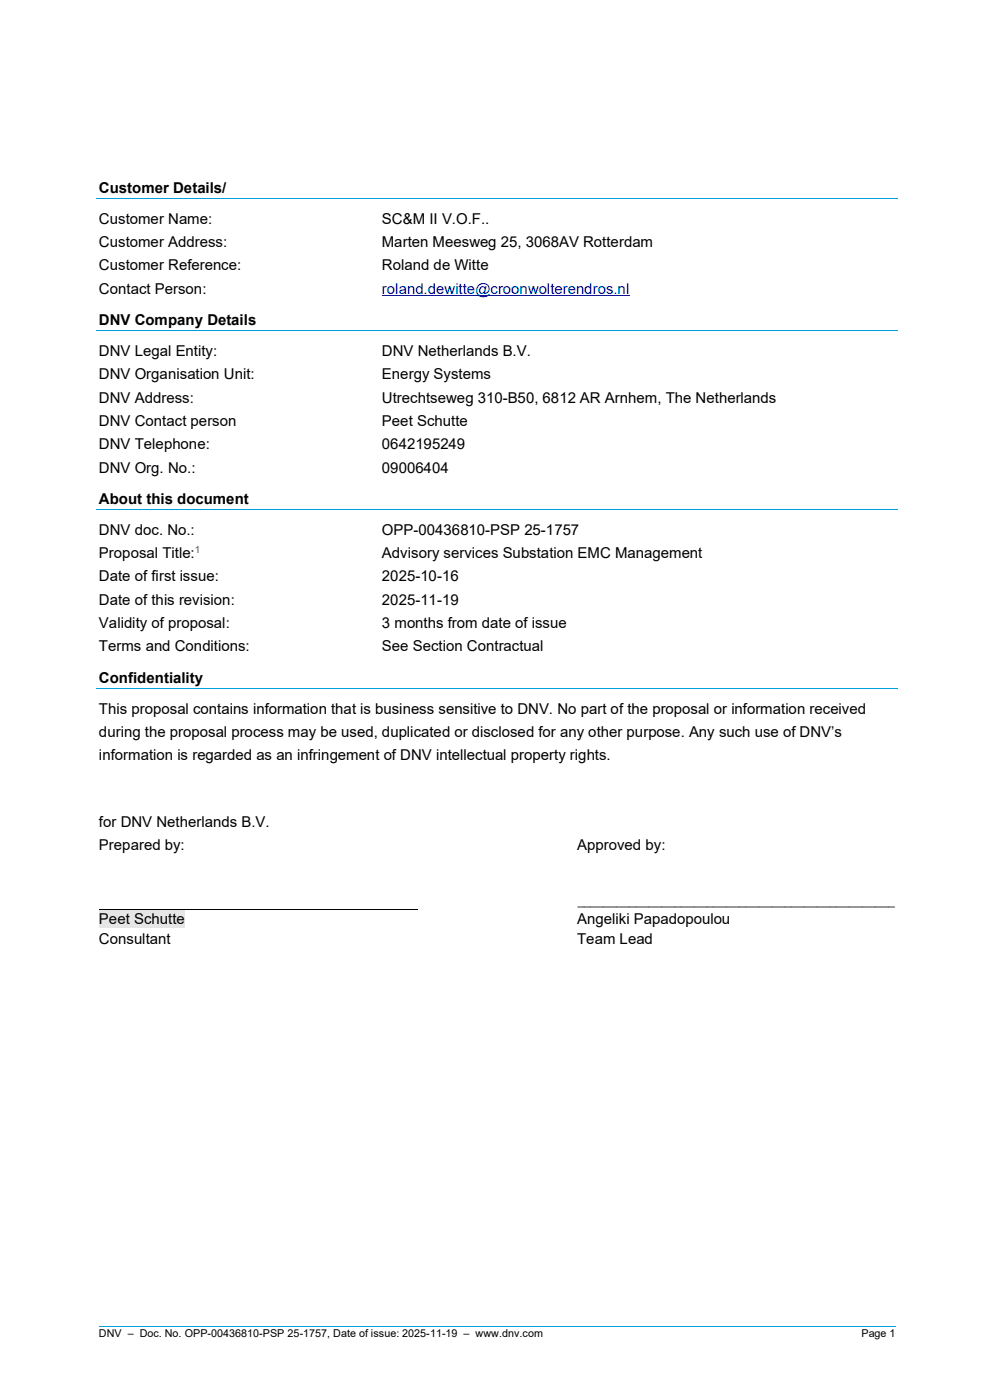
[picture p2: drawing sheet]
<svg xmlns="http://www.w3.org/2000/svg" width="210mm" height="297mm" viewBox="0 0 210 297" stroke-linecap="round" stroke-linejoin="round" font-family="sans-serif">
<defs><g id="words">
<g font-size="3.2">
<text x="21" y="41">Customer Details/</text>
<text x="21" y="47.5">Customer Name:</text>
<text x="81" y="47.5">SC&amp;M II V.O.F..</text>
<text x="21" y="52.5">Customer Address:</text>
<text x="81" y="52.5">Marten Meesweg 25, 3068AV Rotterdam</text>
<text x="21" y="57.4">Customer Reference:</text>
<text x="81" y="57.4">Roland de Witte</text>
<text x="21" y="62.3">Contact Person:</text>
<text x="21" y="69">DNV Company Details</text>
<text x="21" y="75.6">DNV Legal Entity:</text>
<text x="81" y="75.6">DNV Netherlands B.V.</text>
<text x="21" y="80.5">DNV Organisation Unit:</text>
<text x="81" y="80.5">Energy Systems</text>
<text x="21" y="85.4">DNV Address:</text>
<text x="81" y="85.4">Utrechtseweg 310-B50, 6812 AR Arnhem, The Netherlands</text>
<text x="21" y="90.4">DNV Contact person</text>
<text x="21" y="95.3">DNV Telephone:</text>
<text x="81" y="90.4">Peet Schutte</text>
<text x="81" y="95.3">0642195249</text>
<text x="21" y="100.2">DNV Org. No.:</text>
<text x="81" y="100.2">09006404</text>
<text x="21" y="106.9">About this document</text>
<text x="21" y="113.5">DNV doc. No.:</text>
<text x="81" y="113.5">OPP-00436810-PSP 25-1757</text>
<text x="21" y="118.4">Proposal Title:</text>
<text x="81" y="118.4">Advisory services Substation EMC Management</text>
<text x="21" y="123.4">Date of first issue:</text>
<text x="81" y="123.4">2025-10-16</text>
<text x="21" y="128.3">Date of this revision:</text>
<text x="81" y="128.3">2025-11-19</text>
<text x="21" y="133.2">Validity of proposal:</text>
<text x="81" y="133.2">3 months from date of issue</text>
<text x="21" y="138.2">Terms and Conditions:</text>
<text x="81" y="138.2">See Section Contractual</text>
<text x="21" y="144.9">Confidentiality</text>
<text x="21" y="151.4">This proposal contains information that is business sensitive to DNV. No part of the proposal or information received</text>
<text x="21" y="156.3">during the proposal process may be used, duplicated or disclosed for any other purpose. Any such use of DNV’s</text>
<text x="21" y="161.3">information is regarded as an infringement of DNV intellectual property rights.</text>
<text x="21" y="175.4">for DNV Netherlands B.V.</text>
<text x="21" y="180.3">Prepared by:</text>
<text x="122.4" y="180.3">Approved by:</text>
<text x="21" y="196">Peet Schutte</text>
<text x="122.4" y="196">Angeliki Papadopoulou</text>
<text x="21" y="200.2">Consultant</text>
<text x="122.4" y="200.2">Team Lead</text>
</g>
<text font-size="3.2" fill="#00f" x="81" y="62.3">roland.dewitte@croonwolterendros.nl</text>
<text font-size="2.5" x="122.6" y="192.1">_________________________________________________</text>
<g font-size="2.3">
<text x="21" y="283.7">DNV – Doc. No. OPP-00436810-PSP 25-1757, Date of issue: 2025-11-19 – www.dnv.com</text>
<text x="182.8" y="283.7">Page 1</text>
</g>
<text font-size="2.1" fill="#f00" x="41.3" y="117.3">1</text>
</g></defs>
<path d="M21 281.3h111.3" fill="none" stroke="#009fda" stroke-width=".21"/>
<path d="M132.3 281.3l.1 .1z" fill="#009fda"/>
<path d="M132.4 281.3h3.9" fill="none" stroke="#009fda" stroke-width=".21"/>
<path d="M136.3 281.3l.1 .1z" fill="#009fda"/>
<path d="M20.5 42h170M20.5 70.1h170M20.5 108h170M20.5 146h170M136.4 281.3h53.6" fill="none" stroke="#009fda" stroke-width=".21"/>
<path d="M81 62.8h52.5" fill="none" stroke="#00f" stroke-width=".21"/>
<path d="M21 193.1h18.2v3.6h-18.2z" fill="#e6e6e6"/>
<path d="M21 193h67.6" fill="none" stroke="#000" stroke-width=".21"/>
<use href="#words"/>
</svg>
